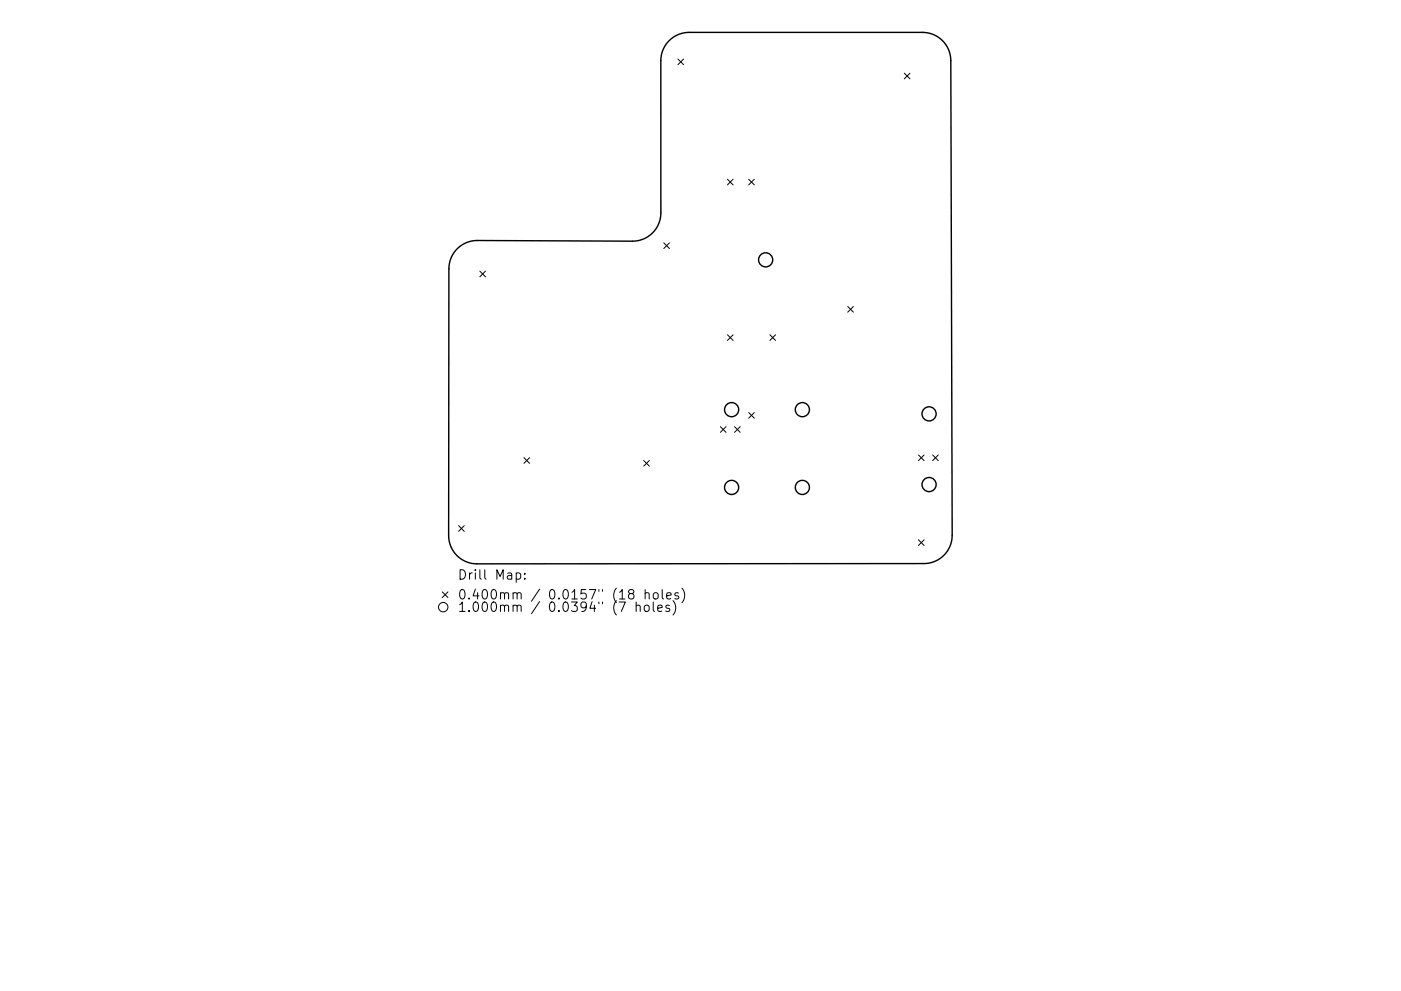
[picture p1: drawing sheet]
<svg xmlns="http://www.w3.org/2000/svg" width="297mm" height="210mm" viewBox="0 0 297 210" stroke-linecap="round" stroke-linejoin="round" font-family="sans-serif">
<defs><g id="words">
<g font-size="2.8">
<text x="97" y="123">Drill Map:</text>
<text x="97" y="127.2">0.400mm / 0.0157&quot; (18 holes)</text>
<text x="97" y="129.8">1.000mm / 0.0394&quot; (7 holes)</text>
</g>
</g></defs>
<g fill="none" stroke="#000" stroke-width=".3">
<path d="M96.9 52.8a6 6 0 0 1 4.3-1.8l32.9 .2a6 6 0 0 0 6-6v-32.3a6 6 0 0 1 6-6h49.5a6 6 0 0 1 6 6l.3 100.7a6 6 0 0 1-6 6h-94.8a6 6 0 0 1-6-6l.1-56.6a6 6 0 0 1 1.7-4.2z"/>
<circle cx="162.3" cy="55.1" r="1.5"/>
<circle cx="155.1" cy="86.9" r="1.5"/>
<circle cx="170.1" cy="86.9" r="1.5"/>
<circle cx="197" cy="87.8" r="1.5"/>
<circle cx="155.1" cy="103.4" r="1.5"/>
<circle cx="170.1" cy="103.4" r="1.5"/>
<circle cx="197" cy="102.8" r="1.5"/>
</g>
<g fill="none" stroke="#000" stroke-width=".21">
<path d="M143.7 12.5l1.2 1.2M144.9 12.5l-1.2 1.2M191.7 15.5l1.2 1.2M192.9 15.5l-1.2 1.2M154.2 38l1.2 1.2M155.4 38l-1.2 1.2M158.7 38l1.2 1.2M159.9 38l-1.2 1.2M101.7 57.5l1.2 1.2M102.9 57.5l-1.2 1.2M140.7 51.5l1.2 1.2M141.9 51.5l-1.2 1.2"/>
<path d="M154.2 71l1.2 1.2M155.4 71l-1.2 1.2M163.2 71l1.2 1.2M164.4 71l-1.2 1.2M179.7 65l1.2 1.2M180.9 65l-1.2 1.2M111.1 97.1l1.2 1.2M112.3 97.1l-1.2 1.2M136.5 97.7l1.2 1.2M137.7 97.7l-1.2 1.2M152.7 90.5l1.2 1.2M153.9 90.5l-1.2 1.2"/>
<path d="M155.7 90.5l1.2 1.2M156.9 90.5l-1.2 1.2M158.7 87.5l1.2 1.2M159.9 87.5l-1.2 1.2M194.7 96.5l1.2 1.2M195.9 96.5l-1.2 1.2M197.7 96.5l1.2 1.2M198.9 96.5l-1.2 1.2M97.2 111.5l1.2 1.2M98.4 111.5l-1.2 1.2M194.7 114.5l1.2 1.2M195.9 114.5l-1.2 1.2"/>
<path d="M93.8 125.6l1.2 1.2M95 125.6l-1.2 1.2M109.5 121.6h.5l.4 .3v.6l-.2 .3h-.7M111.3 122.7v.2M111.3 121.6v.2M133.6 125.9l-.3-.3 .1-.3 .2-.2 .6 .1 .2 .3-.1 .3-.8 .2-.2 .3 .1 .6 .2 .2h.4l.4-.4-.1-.6-.3-.2M134.9 128.6a.5 .5 0 0 1 .8 .1v1M134.9 127.7v2M136.7 128.6a.54 .54 0 0 1 .5-.2 .54 .54 0 0 1 .4 .4v.5a.54 .54 0 0 1-.5 .4 .54 .54 0 0 1-.5-.4zM136.8 125.9a.5 .5 0 0 1 .8 .1v1.1M136.8 125.1v2M138.5 127.7v1.7l.3 .3"/>
<path d="M138.6 125.9a.54 .54 0 0 1 .5-.2 .54 .54 0 0 1 .4 .4v.6a.54 .54 0 0 1-.5 .4 .54 .54 0 0 1-.5-.4zM139.5 129.1l.9-.2-.1-.4-.6-.1-.2 .3v.9h.8M140.4 125.1v1.7l.3 .3M141.4 126.4l.9-.2-.1-.4h-.6l-.2 .2 .1 1h.7M141.9 128.5l-.4-.1-.3 .3 .1 .3 .6 .2v.4h-.7M142.7 127.4a2.29 2.29 0 0 1 0 3.1M143.8 125.8h-.4l-.3 .2 .1 .3 .6 .2v.5h-.7M144.6 124.8a2.29 2.29 0 0 1 0 3"/>
<circle cx="94" cy="128.8" r="1"/>
</g>
<use href="#words"/>
</svg>
